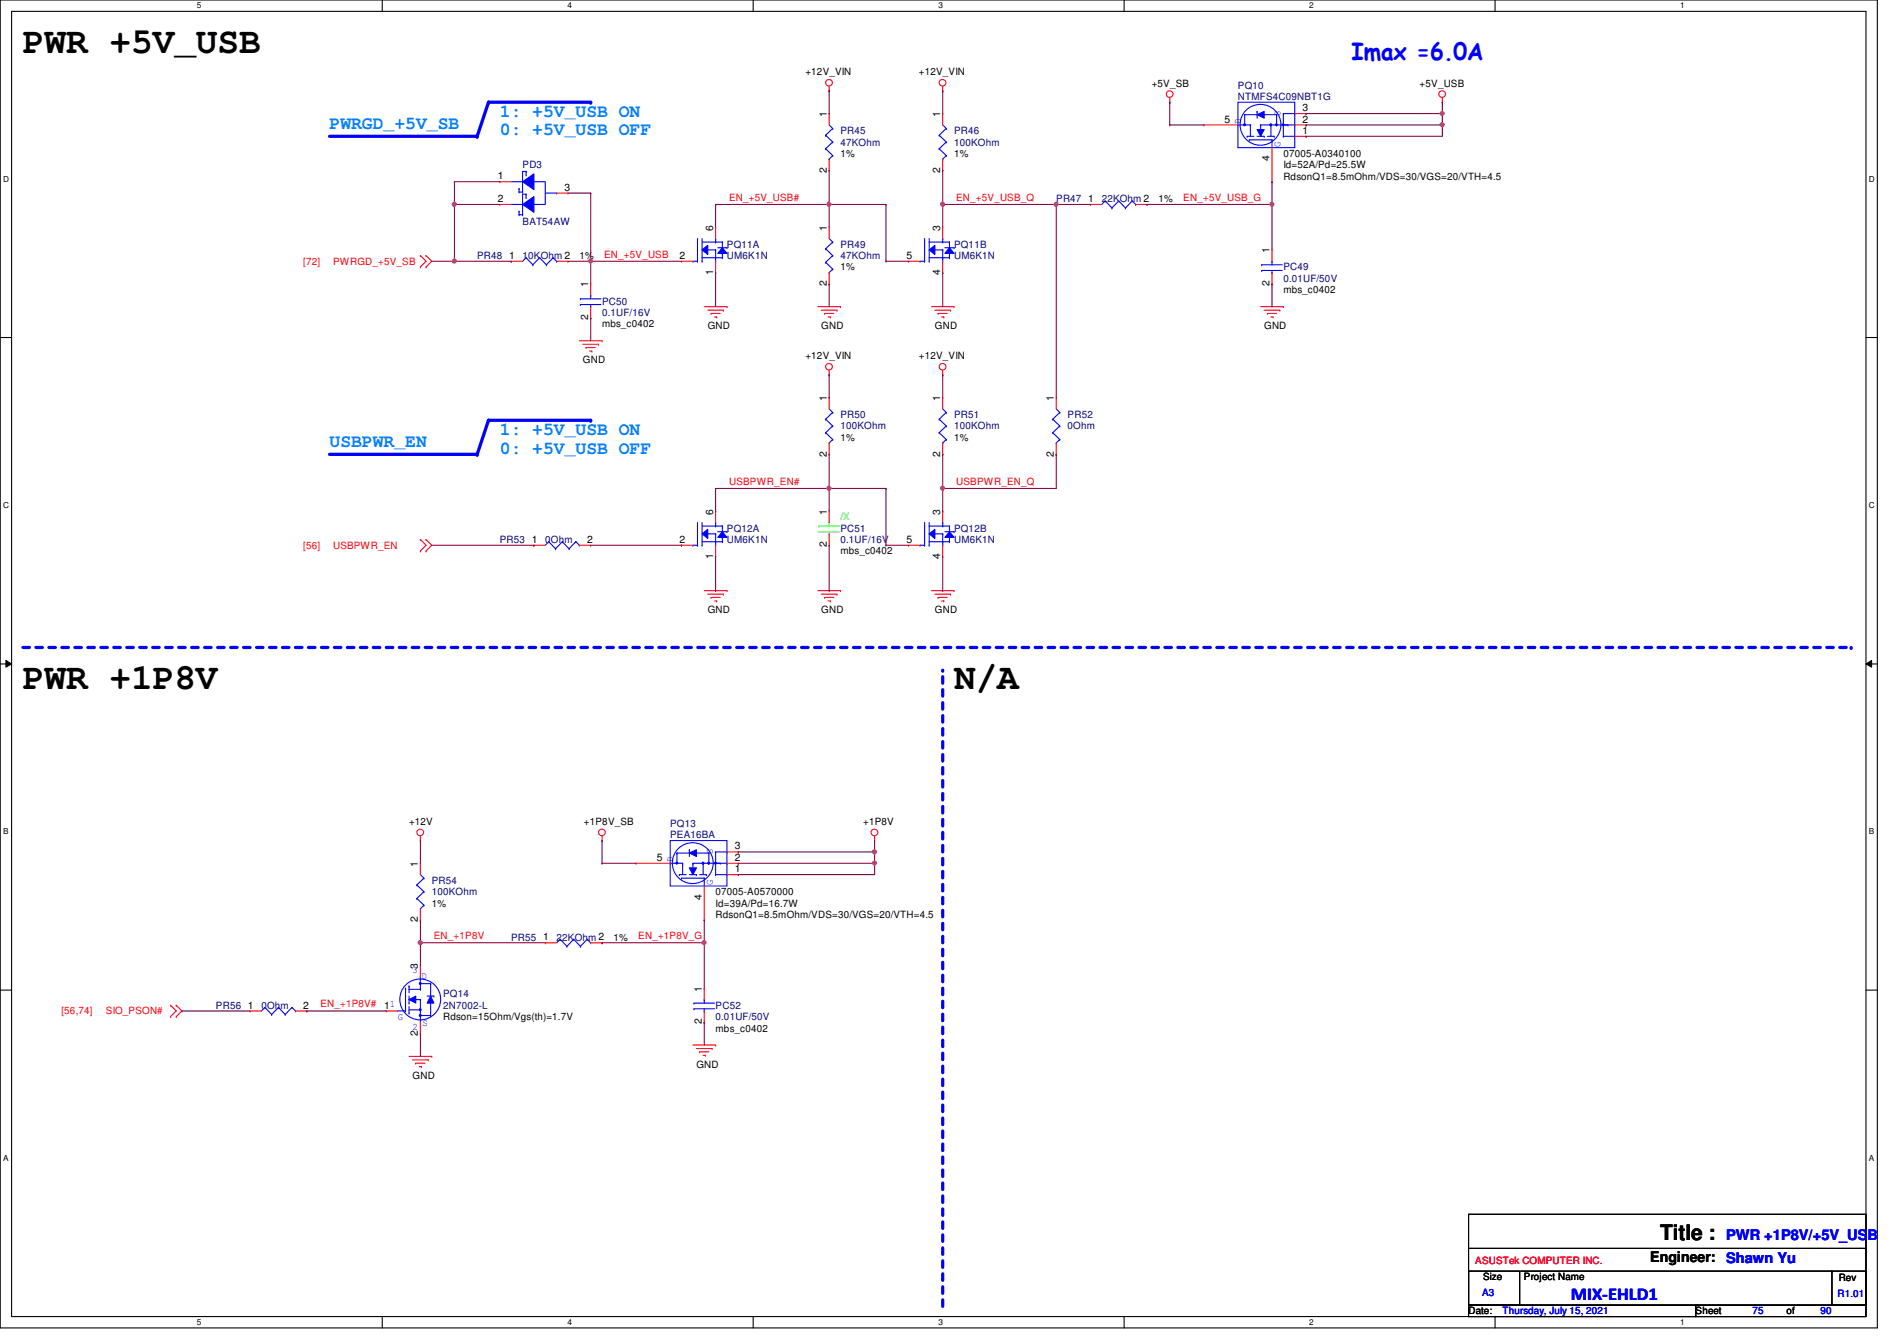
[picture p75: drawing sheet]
<svg xmlns="http://www.w3.org/2000/svg" width="297mm" height="210mm" viewBox="0 0 297 210" stroke-linecap="round" stroke-linejoin="round" font-family="sans-serif">
<defs><g id="words">
<g font-size="5.7">
<text x="3.6" y="8.3">PWR +5V_USB</text>
<text x="3.6" y="107.8">PWR +1P8V</text>
<text x="149.4" y="107.8">N/A</text>
</g>
<text font-size="3.7" fill="#00f" x="211.6" y="9.4">Imax =6.0A</text>
<text font-size="3.3" x="260" y="194.1">Title :</text>
<g font-size="2.8" fill="#0080ff">
<text x="51.6" y="20.2">PWRGD_+5V_SB</text>
<text x="78.3" y="18.4">1: +5V_USB ON</text>
<text x="78.3" y="21.2">0: +5V_USB OFF</text>
<text x="51.6" y="69.9">USBPWR_EN</text>
<text x="78.3" y="68.2">1: +5V_USB ON</text>
<text x="78.3" y="71">0: +5V_USB OFF</text>
</g>
<text font-size="2.8" fill="#00f" x="246" y="203.5">MIX-EHLD1</text>
<text font-size="2.3" x="258.4" y="197.5">Engineer:</text>
<g font-size="2.3" fill="#00f">
<text x="270.3" y="194.1">PWR +1P8V/+5V_USB</text>
<text x="270.3" y="197.7">Shawn Yu</text>
</g>
<g font-size="1.6">
<text x="126.1" y="11.8">+12V_VIN</text>
<text x="143.9" y="11.8">+12V_VIN</text>
<text x="180.3" y="13.5">+5V_SB</text>
<text x="204" y="17.4">3</text>
<text x="222.3" y="13.5">+5V_USB</text>
<text x="129.5" y="18.3" transform="rotate(-90 129.5 18.3)">1</text>
<text x="147.2" y="18.3" transform="rotate(-90 147.2 18.3)">1</text>
<text x="191.7" y="19.2">5</text>
<text x="204" y="21">1</text>
<text x="204" y="19.2">2</text>
<text x="77.9" y="28.1">1</text>
<text x="88.4" y="29.8">3</text>
<text x="129.5" y="27" transform="rotate(-90 129.5 27)">2</text>
<text x="131.6" y="24.6">1%</text>
<text x="147.2" y="27" transform="rotate(-90 147.2 27)">2</text>
<text x="149.4" y="24.6">1%</text>
<text x="198.8" y="25.2" transform="rotate(-90 198.8 25.2)">4</text>
<text x="201" y="24.6">07005-A0340100</text>
<text x="201" y="28.1">RdsonQ1=8.5mOhm/VDS=30/VGS=20/VTH=4.5</text>
<text x="201" y="26.3">Id=52A/Pd=25.5W</text>
<text x="77.9" y="31.6">2</text>
<text x="170.4" y="31.6">1</text>
<text x="181.4" y="31.7">1%</text>
<text x="79.7" y="40.5">1</text>
<text x="90.7" y="40.6">1%</text>
<text x="106.4" y="40.5">2</text>
<text x="111.7" y="36.1" transform="rotate(-90 111.7 36.1)">6</text>
<text x="129.5" y="36.1" transform="rotate(-90 129.5 36.1)">1</text>
<text x="141.9" y="40.5">5</text>
<text x="147.2" y="36.1" transform="rotate(-90 147.2 36.1)">3</text>
<text x="198.8" y="39.7" transform="rotate(-90 198.8 39.7)">1</text>
<text x="92.1" y="45" transform="rotate(-90 92.1 45)">1</text>
<text x="111.7" y="43" transform="rotate(-90 111.7 43)">1</text>
<text x="129.5" y="44.8" transform="rotate(-90 129.5 44.8)">2</text>
<text x="131.6" y="42.3">1%</text>
<text x="147.2" y="43" transform="rotate(-90 147.2 43)">4</text>
<text x="198.8" y="44.8" transform="rotate(-90 198.8 44.8)">2</text>
<text x="201" y="45.9">mbs_c0402</text>
<text x="92.1" y="50.1" transform="rotate(-90 92.1 50.1)">2</text>
<text x="94.3" y="51.2">mbs_c0402</text>
<text x="110.8" y="51.6">GND</text>
<text x="128.6" y="51.6">GND</text>
<text x="146.4" y="51.6">GND</text>
<text x="197.9" y="51.6">GND</text>
<text x="91.3" y="56.9">GND</text>
<text x="126.1" y="56.2">+12V_VIN</text>
<text x="143.9" y="56.2">+12V_VIN</text>
<text x="129.5" y="62.8" transform="rotate(-90 129.5 62.8)">1</text>
<text x="147.2" y="62.8" transform="rotate(-90 147.2 62.8)">1</text>
<text x="165" y="62.8" transform="rotate(-90 165 62.8)">1</text>
<text x="129.5" y="71.5" transform="rotate(-90 129.5 71.5)">2</text>
<text x="131.6" y="69">1%</text>
<text x="147.2" y="71.5" transform="rotate(-90 147.2 71.5)">2</text>
<text x="149.4" y="69">1%</text>
<text x="165" y="71.5" transform="rotate(-90 165 71.5)">2</text>
<text x="111.7" y="80.6" transform="rotate(-90 111.7 80.6)">6</text>
<text x="129.5" y="80.6" transform="rotate(-90 129.5 80.6)">1</text>
<text x="147.2" y="80.6" transform="rotate(-90 147.2 80.6)">3</text>
<text x="83.3" y="85">1</text>
<text x="91.9" y="85">2</text>
<text x="106.4" y="85">2</text>
<text x="111.7" y="87.5" transform="rotate(-90 111.7 87.5)">1</text>
<text x="129.5" y="85.7" transform="rotate(-90 129.5 85.7)">2</text>
<text x="131.6" y="86.8">mbs_c0402</text>
<text x="141.9" y="85">5</text>
<text x="147.2" y="87.5" transform="rotate(-90 147.2 87.5)">4</text>
<text x="110.8" y="96">GND</text>
<text x="128.6" y="96">GND</text>
<text x="146.4" y="96">GND</text>
<text x="64" y="129.1">+12V</text>
<text x="91.4" y="129.1">+1P8V_SB</text>
<text x="135.2" y="129.1">+1P8V</text>
<text x="65.4" y="135.7" transform="rotate(-90 65.4 135.7)">1</text>
<text x="102.8" y="134.7">5</text>
<text x="115.1" y="136.5">1</text>
<text x="115.1" y="134.7">2</text>
<text x="115.1" y="133">3</text>
<text x="67.6" y="141.9">1%</text>
<text x="109.9" y="140.8" transform="rotate(-90 109.9 140.8)">4</text>
<text x="112.1" y="143.7">RdsonQ1=8.5mOhm/VDS=30/VGS=20/VTH=4.5</text>
<text x="112.1" y="141.9">Id=39A/Pd=16.7W</text>
<text x="112.1" y="140.1">07005-A0570000</text>
<text x="65.4" y="144.4" transform="rotate(-90 65.4 144.4)">2</text>
<text x="85" y="147.2">1</text>
<text x="96.1" y="147.2">1%</text>
<text x="65.4" y="151.7" transform="rotate(-90 65.4 151.7)">3</text>
<text x="109.9" y="155.2" transform="rotate(-90 109.9 155.2)">1</text>
<text x="38.8" y="157.9">1</text>
<text x="47.5" y="157.9">2</text>
<text x="60.2" y="157.9">11</text>
<text x="69.4" y="159.7">Rdson=15Ohm/Vgs(th)=1.7V</text>
<text x="109.9" y="160.4" transform="rotate(-90 109.9 160.4)">2</text>
<text x="112.1" y="161.5">mbs_c0402</text>
<text x="65.4" y="162.1" transform="rotate(-90 65.4 162.1)">2</text>
<text x="109" y="167.1">GND</text>
<text x="64.6" y="168.9">GND</text>
<text x="232.2" y="200.4">Size</text>
<text x="238.6" y="200.4">Project Name</text>
<text x="287.9" y="200.6">Rev</text>
<text x="230" y="205.7">Date:</text>
<text x="265.5" y="205.7">Sheet</text>
<text x="279.7" y="205.7">of</text>
</g>
<g font-size="1.6" fill="#000080">
<text x="193.8" y="13.9">PQ10</text>
<text x="193.8" y="15.7">NTMFS4C09NBT1G</text>
<text x="131.6" y="21">PR45</text>
<text x="131.6" y="22.8">47KOhm</text>
<text x="149.4" y="21">PR46</text>
<text x="149.4" y="22.8">100KOhm</text>
<text x="81.8" y="26.3">PD3</text>
<text x="81.8" y="35.2">BAT54AW</text>
<text x="165.4" y="31.7">PR47</text>
<text x="172.5" y="31.7">22KOhm 2</text>
<text x="74.7" y="40.6">PR48</text>
<text x="81.8" y="40.6">10KOhm 2</text>
<text x="113.8" y="38.8">PQ11A</text>
<text x="113.8" y="40.6">UM6K1N</text>
<text x="131.6" y="38.8">PR49</text>
<text x="131.6" y="40.6">47KOhm</text>
<text x="149.4" y="38.8">PQ11B</text>
<text x="149.4" y="40.6">UM6K1N</text>
<text x="94.3" y="47.7">PC50</text>
<text x="201" y="42.3">PC49</text>
<text x="201" y="44.1">0.01UF/50V</text>
<text x="94.3" y="49.4">0.1UF/16V</text>
<text x="131.6" y="65.4">PR50</text>
<text x="149.4" y="65.4">PR51</text>
<text x="167.2" y="65.4">PR52</text>
<text x="131.6" y="67.2">100KOhm</text>
<text x="149.4" y="67.2">100KOhm</text>
<text x="167.2" y="67.2">0Ohm</text>
<text x="113.8" y="83.2">PQ12A</text>
<text x="131.6" y="83.2">PC51</text>
<text x="149.4" y="83.2">PQ12B</text>
<text x="78.3" y="85">PR53</text>
<text x="85.4" y="85">0Ohm</text>
<text x="113.8" y="85">UM6K1N</text>
<text x="131.6" y="85">0.1UF/16V</text>
<text x="149.4" y="85">UM6K1N</text>
<text x="104.9" y="129.5">PQ13</text>
<text x="104.9" y="131.2">PEA16BA</text>
<text x="67.6" y="138.3">PR54</text>
<text x="67.6" y="140.1">100KOhm</text>
<text x="80" y="147.2">PR55</text>
<text x="87.2" y="147.2">22KOhm 2</text>
<text x="33.8" y="157.9">PR56</text>
<text x="40.9" y="157.9">0Ohm</text>
<text x="69.4" y="156.1">PQ14</text>
<text x="69.4" y="157.9">2N7002-L</text>
<text x="112.1" y="157.9">PC52</text>
<text x="112.1" y="159.7">0.01UF/50V</text>
</g>
<g font-size="1.6" fill="#00f">
<text x="194.3" y="19.4" transform="rotate(-90 194.3 19.4)">D</text>
<text x="200.5" y="22.9" transform="rotate(-90 200.5 22.9)">G</text>
<text x="200.5" y="18.1" transform="rotate(-90 200.5 18.1)">S</text>
<text x="105.4" y="135" transform="rotate(-90 105.4 135)">D</text>
<text x="111.6" y="133.7" transform="rotate(-90 111.6 133.7)">S</text>
<text x="111.6" y="138.5" transform="rotate(-90 111.6 138.5)">G</text>
<text x="64.6" y="152.4">3</text>
<text x="66" y="153.2">D</text>
<text x="62.3" y="159.6">G</text>
<text x="64.6" y="161.2">2</text>
<text x="66.2" y="160.5">S</text>
<text x="232.1" y="202.9">A3</text>
<text x="287.7" y="203.1">R1.01</text>
<text x="235.3" y="205.7">Thursday, July 15, 2021</text>
<text x="274.4" y="205.7">75</text>
<text x="285.1" y="205.7">90</text>
</g>
<g font-size="1.6" fill="#f00">
<text x="114.2" y="31.5">EN_+5V_USB#</text>
<text x="149.7" y="31.5">EN_+5V_USB_Q</text>
<text x="185.3" y="31.5">EN_+5V_USB_G</text>
<text x="47.5" y="41.4">[72]</text>
<text x="52.2" y="41.4">PWRGD_+5V_SB</text>
<text x="94.6" y="40.3">EN_+5V_USB</text>
<text x="114.2" y="75.9">USBPWR_EN#</text>
<text x="149.7" y="75.9">USBPWR_EN_Q</text>
<text x="47.5" y="85.9">[56]</text>
<text x="52.2" y="85.9">USBPWR_EN</text>
<text x="67.9" y="147">EN_+1P8V</text>
<text x="99.9" y="147">EN_+1P8V_G</text>
<text x="9.6" y="158.8">[56,74]</text>
<text x="16.6" y="158.8">SIO_PSON#</text>
<text x="50.2" y="157.7">EN_+1P8V#</text>
<text x="231" y="197.9">ASUSTek COMPUTER INC.</text>
</g>
<text font-size="1.6" fill="#0f0" x="131.6" y="81.4">/X</text>
<g font-size="1.3">
<text x="30.8" y="1.3">5</text>
<text x="88.9" y="1.3">4</text>
<text x="146.9" y="1.3">3</text>
<text x="205" y="1.3">2</text>
<text x="263.1" y="1.3">1</text>
<text x=".5" y="28.4">D</text>
<text x="292.6" y="28.4">D</text>
<text x=".5" y="79.5">C</text>
<text x="292.6" y="79.5">C</text>
<text x=".5" y="130.6">B</text>
<text x="292.6" y="130.6">B</text>
<text x=".5" y="181.7">A</text>
<text x="292.6" y="181.7">A</text>
<text x="30.8" y="207.4">5</text>
<text x="88.9" y="207.4">4</text>
<text x="146.9" y="207.4">3</text>
<text x="205" y="207.4">2</text>
<text x="263.1" y="207.4">1</text>
</g>
</g></defs>
<path d="M0 0h294v207.9h-294zM1.8 1.8h290.4v204.3h-290.4z" fill="none" stroke="#000" stroke-width=".17"/>
<g fill="#fff">
<path d="M30.8 .2h.7v1.4h-.7z"/>
<path d="M30.8 206.2h.7v1.4h-.7z"/>
</g>
<path d="M59.9 0v1.8M59.9 206.1v1.8" fill="none" stroke="#000" stroke-width=".17"/>
<g fill="#fff">
<path d="M88.9 .2h.6v1.4h-.6z"/>
<path d="M88.9 206.2h.6v1.4h-.6z"/>
</g>
<path d="M117.9 0v1.8M117.9 206.1v1.8" fill="none" stroke="#000" stroke-width=".17"/>
<g fill="#fff">
<path d="M146.9 .2h.7v1.4h-.7z"/>
<path d="M146.9 206.2h.7v1.4h-.7z"/>
</g>
<path d="M176 0v1.8M176 206.1v1.8" fill="none" stroke="#000" stroke-width=".17"/>
<g fill="#fff">
<path d="M205 .2h.7v1.4h-.7z"/>
<path d="M205 206.2h.7v1.4h-.7z"/>
</g>
<path d="M234.1 0v1.8M234.1 206.1v1.8" fill="none" stroke="#000" stroke-width=".17"/>
<g fill="#fff">
<path d="M263.1 .2h.7v1.4h-.7z"/>
<path d="M263.1 206.2h.7v1.4h-.7z"/>
<path d="M.5 27.3h.9v1.4h-.9z"/>
<path d="M292.6 27.3h.9v1.4h-.9z"/>
<path d="M.5 78.4h.9v1.4h-.9z"/>
<path d="M292.6 78.4h.9v1.4h-.9z"/>
</g>
<path d="M0 52.8h1.8M292.2 52.8h1.8" fill="none" stroke="#000" stroke-width=".17"/>
<g fill="#fff">
<path d="M.5 129.5h.8v1.4h-.8z"/>
<path d="M292.6 129.5h.9v1.4h-.9z"/>
</g>
<path d="M0 103.9h1.8M292.2 103.9h1.8" fill="none" stroke="#000" stroke-width=".17"/>
<path d="M.9 103.4l.9 .5-.9 .5zM292.2 103.9l.9-.5v1z" fill="#000"/>
<path d="M.9 103.4l.9 .5-.9 .5zM292.2 103.9l.9-.5v1z" fill="none" stroke="#000" stroke-width=".16"/>
<g fill="#fff">
<path d="M.5 180.5h.8v1.4h-.8z"/>
<path d="M292.6 180.5h.9v1.4h-.9z"/>
</g>
<path d="M0 155h1.8M292.2 155h1.8" fill="none" stroke="#000" stroke-width=".17"/>
<path d="M3.6 101.3h286.3" fill="none" stroke="#00f" stroke-width=".51" stroke-dasharray="1 1"/>
<circle cx="289.9" cy="101.3" r=".25" fill="#00f" stroke-dasharray="1 1"/>
<path d="M147.6 204.5v-99.6" fill="none" stroke="#00f" stroke-width=".51" stroke-dasharray="1 1"/>
<circle cx="147.6" cy="104.9" r=".25" fill="#00f" stroke-dasharray="1 1"/>
<path d="M51.6 21.3h23.1" fill="none" stroke="#00f" stroke-width=".51"/>
<circle cx="74.7" cy="21.3" r=".25" fill="#00f"/>
<path d="M76.5 16h16" fill="none" stroke="#00f" stroke-width=".51"/>
<circle cx="92.5" cy="16" r=".25" fill="#00f"/>
<path d="M76.5 16l-1.8 5.3" fill="none" stroke="#00f" stroke-width=".51"/>
<circle cx="76.5" cy="16" r=".25" fill="#00f"/>
<path d="M51.6 71.1h23.1" fill="none" stroke="#00f" stroke-width=".51"/>
<circle cx="74.7" cy="71.1" r=".25" fill="#00f"/>
<path d="M76.5 65.8h16" fill="none" stroke="#00f" stroke-width=".51"/>
<circle cx="92.5" cy="65.8" r=".25" fill="#00f"/>
<path d="M76.5 65.8l-1.8 5.3" fill="none" stroke="#00f" stroke-width=".51"/>
<circle cx="76.5" cy="65.8" r=".25" fill="#00f"/>
<g fill="none" stroke="#f00" stroke-width=".17">
<path d="M129.8 14.2h.1M129.8 13.5v.7M147.6 14.2h.1M147.6 17.8h.1M147.6 13.5v.7M147.6 17.8v1.8M183.2 16h.1M183.2 15.3v.7M225.8 16h.1M225.8 15.3v.7M129.8 35.6h.1M129.8 35.6v1.7"/>
<path d="M147.6 26.7h.1M147.6 24.9v1.8M199.2 39.1h.1M199.2 39.1v1.8M65.8 41.8h.1M65.8 40h.1M65.8 40l.9 .9-.9 .9M66.7 40h.1M66.7 41.8h.1M66.7 40l.9 .9-.9 .9M90.7 53.3h3.6M91.3 53.9h2.4"/>
<path d="M91.8 54.4h.1M91.8 54.4h1.4M92.3 54.9h.4M92.7 54.9h.1M93.7 53.9h.1M94.3 53.3h.1M110.3 48h3.5M110.8 48.6h2.5M111.3 49.1h.1M111.3 49.1h1.5M111.9 49.6h.3M112.2 49.6h.1"/>
<path d="M113.3 48.6h.1M113.8 48h.1M128.1 48h3.5M128.6 48.6h2.5M129.1 49.1h.1M129.1 49.1h1.5M129.7 49.6h.3M129.8 58.7h.1M129.8 44.4h.1M129.8 42.7v1.7M129.8 58v.7M130 49.6h.1"/>
<path d="M131.1 48.6h.1M131.6 48h.1M145.8 48h3.6M146.4 48.6h2.4M146.9 49.1h.1M146.9 49.1h1.4M147.4 49.6h.4M147.6 58.7h.1M147.6 58v.7M147.8 49.6h.1M148.8 48.6h.1M149.4 48h.1"/>
<path d="M197.4 48h3.6M197.9 48.6h2.5M198.5 49.1h.1M198.5 49.1h1.4M199 49.6h.3M199.2 44.4h.1M199.2 42.7v1.7M199.3 49.6h.1M200.4 48.6h.1M201 48h.1M129.8 62.2h.1M129.8 71.1h.1"/>
<path d="M129.8 62.2v1.8M129.8 69.3v1.8M65.8 86.2h.1M65.8 84.5h.1M65.8 84.5l.9 .8-.9 .9M66.7 84.5h.1M66.7 86.2h.1M66.7 84.5l.9 .8-.9 .9M110.3 92.5h3.5M110.8 93h2.5M111.3 93.5h.1M111.3 93.5h1.5"/>
<path d="M111.9 94.1h.3M112.2 94.1h.1M113.3 93h.1M113.8 92.5h.1M128.1 92.5h3.5M128.6 93h2.5M129.1 93.5h.1M129.1 93.5h1.5M129.7 94.1h.3M130 94.1h.1M131.1 93h.1M131.6 92.5h.1"/>
<path d="M145.8 92.5h3.6M146.4 93h2.4M146.9 93.5h.1M146.9 93.5h1.4M147.4 94.1h.4M147.8 94.1h.1M148.8 93h.1M149.4 92.5h.1M65.8 131.6h.1M65.8 130.9v.7M94.3 131.6h.1M94.3 130.9v.7"/>
<path d="M136.9 131.6h.1M136.9 130.9v.7M26.7 159.1h.1M26.7 157.4h.1M26.7 157.4l.9 .8-.9 .9M27.6 157.4h.1M27.6 159.1h.1M27.6 157.4l.9 .8-.9 .9M64 165.4h3.6M64.6 165.9h2.5M65.1 166.4h.1M65.1 166.4h1.4"/>
<path d="M65.7 167h.3M66 167h.1M67.1 165.9h.1M67.6 165.4h.1M108.5 163.6h3.6M109 164.1h2.5M109.6 164.6h.1M109.6 164.6h1.4M110.1 165.2h.3M110.4 165.2h.1M111.5 164.1h.1M112.1 163.6h.1"/>
<circle cx="129.8" cy="12.9" r=".52"/>
<circle cx="147.6" cy="12.9" r=".52"/>
<circle cx="183.2" cy="14.7" r=".52"/>
<circle cx="225.8" cy="14.7" r=".52"/>
<circle cx="129.8" cy="57.4" r=".52"/>
<circle cx="147.6" cy="57.4" r=".52"/>
<circle cx="65.8" cy="130.3" r=".52"/>
<circle cx="94.3" cy="130.3" r=".52"/>
<circle cx="136.9" cy="130.3" r=".52"/>
</g>
<path d="M230 190.1h62.2v14.2h-62.2zM230 199h8v5.3h-8zM230 195.4h62.2M238.1 199h48.7M286.8 199h5.4v5.3h-5.4zM286.8 199h.1M292.2 195.4h.1M230 204.3h35.5v1.8h-35.5zM265.5 204.3h26.7v1.8h-26.7z" fill="none" stroke="#000" stroke-width=".17"/>
<g fill="none" stroke="#00f" stroke-width=".17">
<path d="M147.6 19.6l.6 .5M80 32h1.8M81.8 32h.1M129.3 38.9h.1M129.3 38.9l1.1 1.1M129.8 37.3l.6 .6M130.4 37.9h.1M130.4 37.9l-1.1 1M147.1 23.3h.1M147.1 21.2h.1M147.1 23.3l1.1 1M147.1 21.2l1.1 1"/>
<path d="M147.6 24.9h.1M148.2 24.3h.1M148.2 20.1h.1M148.2 22.2h.1M148.2 24.3l-.6 .6M148.2 22.2l-1.1 1.1M148.2 20.1l-1.1 1.1M129.3 41.1h.1M129.3 41.1l1.1 1M129.8 42.7h.1M130.4 42.1h.1M130.4 40h.1"/>
<path d="M130.4 42.1l-.6 .6M130.4 40l-1.1 1.1M197.6 41.4h.1M197.6 42.3h.1M197.6 41.4h3.2M197.6 42.3h3.2M199.2 40.9h.1M199.2 42.7h.1M199.2 40.9v.5M199.2 42.3v.4M129.3 67.7h.1M129.3 65.6h.1"/>
<path d="M129.3 67.7l1.1 1.1M129.3 65.6l1.1 1.1M129.8 69.3h.1M129.8 64l.6 .6M130.4 68.8h.1M130.4 64.6h.1M130.4 66.7h.1M130.4 68.8l-.6 .5M130.4 66.7l-1.1 1M130.4 64.6l-1.1 1"/>
</g>
<path d="M81.8 28.4l1.8-1.2v2.5z" fill-rule="evenodd" fill="#00f"/>
<path d="M81.8 28.4l1.8-1.2v2.5z" fill="none" stroke="#00f" stroke-width=".17"/>
<path d="M81.8 32l1.8-1.2v2.4z" fill-rule="evenodd" fill="#00f"/>
<g fill="none" stroke="#00f" stroke-width=".17">
<path d="M193.8 19.6h.1M193.8 19.6h2M194.9 17.9h.1M194.9 17.9v1.7M194.9 17.9h5M195.8 19.6h.1M195.8 19.6v1.7M196.8 17.4h.1M196.8 17.4v1.1M197.4 19.6h.1M197.4 19.6h3.6M197.4 19.6v1.7"/>
<path d="M199 19.6h.1M199 19.6v1.7M199.9 17.9h.1M199.9 19.6h.1M199.9 17.9v1.7M201 19.6h.1M80 28.4h1.8M81.3 30.1h.1M81.3 29.5h.1M81.3 33.6h.1M81.3 33.1h.1M81.3 30.1h.5"/>
<path d="M81.3 29.5v.6M81.3 33.1v.5M81.3 33.6h.5M81.8 32l1.8-1.2v2.4zM81.8 28.4h.1M81.8 30.1h.1M81.8 33.6h.1M82.4 27.4h.1M82.4 26.8h.1M82.4 30.9h.1M82.4 30.4h.1M82.4 26.8h-.6v3.3"/>
<path d="M82.4 30.4h-.6v3.2M82.4 26.8v.6M82.4 30.4v.5M83.6 28.4h1.8v3.6h-1.8M85.4 30.2h1.8M87.2 30.2h.1M195.3 21.3h.1M195.3 21.3h1M195.6 21.9h.1M195.6 21.9h3.6M196.8 21.3h1.1M197.9 21.3h.1"/>
<path d="M198.5 21.3h1M199.2 21.9h.1M199.2 21.9v1.2M199.5 21.3h.1"/>
<circle cx="197.4" cy="19.5" r="3.2"/>
</g>
<path d="M78.3 28.4h.1M78.3 32h.1M78.3 28.4h1.7M78.3 32h1.7M87.2 30.2h1.7M88.9 30.2h.1" fill="none" stroke="#f00" stroke-width=".17"/>
<path d="M194.8 19.4h.2v.2h-.2z" fill-rule="evenodd" fill="#00f"/>
<path d="M194.8 19.4h.2v.2h-.2z" fill="none" stroke="#00f" stroke-width=".17"/>
<path d="M198.9 19.4h.2v.2h-.2z" fill-rule="evenodd" fill="#00f"/>
<path d="M198.9 19.4h.2v.2h-.2z" fill="none" stroke="#00f" stroke-width=".17"/>
<path d="M199.8 19.4h.2v.2h-.2z" fill-rule="evenodd" fill="#00f"/>
<path d="M199.8 19.4h.2v.2h-.2z" fill="none" stroke="#00f" stroke-width=".17"/>
<path d="M196.8 17.9l1.1-.5v1.1z" fill-rule="evenodd" fill="#00f"/>
<path d="M196.8 17.9l1.1-.5v1.1z" fill="none" stroke="#00f" stroke-width=".17"/>
<path d="M196.8 20.3h1.1l-.5 1z" fill-rule="evenodd" fill="#00f"/>
<path d="M200.6 19.6h2.1M201 17.8h.1M201 17.8v3.5M201 17.8h1.7M201.7 19.6h.1M202.7 19.6h.1M202.7 17.8h.1M196.8 20.3h1.1l-.5 1zM201 21.3h.1M201 21.3h1.7M202.7 21.3h.1" fill="none" stroke="#00f" stroke-width=".17"/>
<path d="M200.8 19.4h.2v.2h-.2z" fill-rule="evenodd" fill="#00f"/>
<g fill="none" stroke="#00f" stroke-width=".17">
<path d="M193.8 16h8.9v7.1h-8.9zM200.8 19.4h.2v.2h-.2zM82.4 40.3h.1M82.4 40.3l1 1.1M82.4 40.3l-.6 .6M83.4 41.4h.1M84.5 40.3h.1M84.5 40.3l1.1 1.1M84.5 40.3l-1.1 1.1M85.6 41.4h.1M86.6 40.3h.1M86.6 40.3l.6 .6"/>
<path d="M86.6 40.3l-1 1.1M87.2 40.9h.1M65.3 138.5h.1M65.3 138.5l1.1 1.1M65.8 136.9l.6 .6M66.4 137.5h.1M66.4 139.6h.1M66.4 139.6l-1.1 1M66.4 137.5l-1.1 1M104.9 135.1h.1M104.9 135.1h2M106 133.5h.1"/>
<path d="M106 133.5v1.6M106 133.5h5M106.4 136.9h.1M106.4 136.9h1M106.7 137.5h.1M106.7 137.5h3.6M106.9 135.1h.1M106.9 135.1v1.8M107.9 133h.1M107.9 136.9h1.1M107.9 133v1.1M108.5 135.1h.1"/>
<path d="M108.5 135.1h3.6M108.5 135.1v1.8M109 136.9h.1M109.6 136.9h1M110.1 135.1h.1M110.1 135.1v1.8M110.3 137.5h.1M110.3 137.5v1.2M110.6 136.9h.1M111 133.5h.1M111 135.1h.1M111 133.5v1.6"/>
<path d="M112.1 135.1h.1M41.5 157.7h.1M41.5 157.7l1 1.1M41.5 157.7l-.6 .5M42.5 158.8h.1M43.6 157.7h.1M43.6 157.7l1.1 1.1M43.6 157.7l-1.1 1.1M44.7 158.8h.1M45.7 157.7h.1M45.7 157.7l.6 .5M45.7 157.7l-1 1.1"/>
<path d="M46.3 158.2h.1M65.3 140.6h.1M65.3 140.6l1.1 1.1M65.8 142.2h.1M66.4 141.7h.1M66.4 141.7l-.6 .5"/>
<circle cx="108.5" cy="135.1" r="3.2"/>
</g>
<g fill="none" stroke="#f00" stroke-width=".17">
<path d="M188.5 19.6h.1M188.5 19.6h5.3M202.7 19.6h1.8M202.7 17.8h1.8M204.5 19.6h.1M204.5 17.8h.1M199.2 28.4h.1M199.2 23.1v5.3M202.7 21.3h1.8M204.5 21.3h.1M80 40.9h.1M80 40.9h1.8"/>
<path d="M87.2 40.9h1.7M88.9 40.9h.1M65.8 135.1h.1M65.8 135.1v1.8M39.2 158.2h.1M39.2 158.2h1.7M46.3 158.2h1.7M48 158.2h.1M65.8 144h.1M65.8 142.2v1.8"/>
</g>
<path d="M105.9 135h.2v.2h-.2z" fill-rule="evenodd" fill="#00f"/>
<path d="M105.9 135h.2v.2h-.2z" fill="none" stroke="#00f" stroke-width=".17"/>
<path d="M110 135h.2v.2h-.2z" fill-rule="evenodd" fill="#00f"/>
<path d="M110 135h.2v.2h-.2z" fill="none" stroke="#00f" stroke-width=".17"/>
<path d="M110.9 135h.2v.2h-.2z" fill-rule="evenodd" fill="#00f"/>
<path d="M110.9 135h.2v.2h-.2z" fill="none" stroke="#00f" stroke-width=".17"/>
<path d="M107.9 133.5l1.1-.5v1.1z" fill-rule="evenodd" fill="#00f"/>
<path d="M107.9 133.5l1.1-.5v1.1z" fill="none" stroke="#00f" stroke-width=".17"/>
<path d="M107.9 135.8h1.1l-.5 1.1z" fill-rule="evenodd" fill="#00f"/>
<path d="M107.9 135.8h1.1l-.5 1.1zM111.7 135.1h2.1M112.1 136.9h.1M112.1 133.3h.1M112.1 133.3v3.6M112.1 136.9h1.7M112.1 133.3h1.7M112.8 135.1h.1M113.8 136.9h.1M113.8 135.1h.1M113.8 133.3h.1" fill="none" stroke="#00f" stroke-width=".17"/>
<path d="M111.9 135h.2v.2h-.2z" fill-rule="evenodd" fill="#00f"/>
<g fill="none" stroke="#00f" stroke-width=".17">
<path d="M109.2 37.3v3.6M109.9 37.3v3.6M108.5 40.9h.1M108.5 40.9h.7M109.2 40.9h.1M109.9 40.9h.1M104.9 131.6h8.9v7.1h-8.9zM111.9 135h.2v.2h-.2zM87.7 147h.1M87.7 147l1.1 1.1M87.7 147l-.5 .6M88.8 148.1h.1"/>
<path d="M89.8 147h.1M89.8 147l1.1 1.1M89.8 147l-1 1.1M90.9 148.1h.1M91.9 147h.1M91.9 147l.6 .6M91.9 147l-1 1.1M92.5 147.6h.1"/>
</g>
<g fill="none" stroke="#f00" stroke-width=".17">
<path d="M129.8 80h.1M129.8 85.3h.1M129.8 80v1.8M129.8 83.6v1.7M99.6 135.1h.1M99.6 135.1h5.3M110.3 138.7v5.3M113.8 136.9h1.8M113.8 135.1h1.8M113.8 133.3h1.8M115.6 136.9h.1M115.6 135.1h.1"/>
<path d="M115.6 133.3h.1M85.4 147.6h.1M85.4 147.6h1.8M92.5 147.6h1.8M94.3 147.6h.1M110.3 144h.1"/>
</g>
<path d="M128.2 82.3h.1M128.2 83.2h.1M128.2 82.3h3.2M128.2 83.2h3.2M129.8 81.8h.1M129.8 83.6h.1M129.8 81.8v.5M129.8 83.2v.4" fill="none" stroke="#0f0" stroke-width=".17"/>
<path d="M109.9 39.1l.9-.7v1.4z" fill-rule="evenodd" fill="#00f"/>
<path d="M109.9 39.1l.9-.7v1.4zM109.9 37.9h2.2M110.8 39.1h1.3M112.1 37.9h.1M112.1 39.1h.1M112.1 37.3h.1M112.1 37.3v.6M112.1 39.1v1.8M109.9 40.3h2.2M112.1 40.3h.1M112.1 40.9h.1" fill="none" stroke="#00f" stroke-width=".17"/>
<path d="M113.1 38.8l.7 .9h-1.4z" fill-rule="evenodd" fill="#00f"/>
<g fill="none" stroke="#00f" stroke-width=".17">
<path d="M129.8 19.6l.6 .5M112.1 37.9h1M112.4 38.8h1.4M113.1 38.8l.7 .9h-1.4zM113.1 39.7h.1M113.1 37.9h.1M113.1 38.8h.1M113.1 37.9v.9M113.1 39.7v.6M113.8 38.8h.1M129.3 23.3h.1M129.3 21.2h.1"/>
<path d="M129.3 23.3l1.1 1M129.3 21.2l1.1 1M129.8 24.9h.1M130.4 24.3h.1M130.4 20.1h.1M130.4 22.2h.1M130.4 24.3l-.6 .6M130.4 22.2l-1.1 1.1M130.4 20.1l-1.1 1.1M90.9 46.8h.1M90.9 47.7h.1M90.9 46.8h3.2"/>
<path d="M90.9 47.7h3.2M92.5 46.2h.1M92.5 48h.1M92.5 46.2v.6M92.5 47.7v.3M112.1 40.3h1M113.1 40.3h.1M108.5 85.3h.1M108.5 85.3h.7M109.2 85.3h.1M109.2 81.8v3.5M109.9 85.3h.1"/>
<path d="M109.9 81.8v3.5"/>
</g>
<g fill="none" stroke="#f00" stroke-width=".17">
<path d="M129.8 17.8h.1M129.8 17.8v1.8M112.1 35.6h.1M112.1 35.6v1.7M129.8 26.7h.1M129.8 24.9v1.8M92.5 44.4h.1M92.5 49.8h.1M92.5 44.4v1.8M92.5 48v1.8M106.7 40.9h.1M106.7 40.9h1.8"/>
<path d="M112.1 42.7h.1M112.1 40.9v1.8"/>
</g>
<path d="M109.9 83.6l.9-.8v1.5z" fill-rule="evenodd" fill="#00f"/>
<path d="M109.9 83.6l.9-.8v1.5zM109.9 82.3h2.2M109.9 84.8h2.2M110.8 83.6h1.3M112.1 82.3h.1M112.1 84.8h.1M112.1 83.6h.1M112.1 85.3h.1M112.1 81.8h.1M112.1 81.8v.5M112.1 83.6v1.7" fill="none" stroke="#00f" stroke-width=".17"/>
<path d="M113.1 83.2l.7 .9h-1.4z" fill-rule="evenodd" fill="#00f"/>
<g fill="none" stroke="#00f" stroke-width=".17">
<path d="M144.8 37.3v3.6M145.5 37.3v3.6M144.1 40.9h.1M144.1 40.9h.7M144.8 40.9h.1M145.5 40.9h.1M85.9 84.8h.1M85.9 84.8l1.1 1.1M85.9 84.8l-.5 .5M87 85.9h.1M88 84.8h.1M88 84.8l1.1 1.1"/>
<path d="M88 84.8l-1 1.1M89.1 85.9h.1M90.2 84.8h.1M90.2 84.8l.5 .5M90.2 84.8l-1.1 1.1M90.7 85.3h.1M112.1 84.8h1M112.1 82.3h1M112.4 83.2h1.4M113.1 83.2l.7 .9h-1.4zM113.1 84.8h.1M113.1 84.1h.1"/>
<path d="M113.1 82.3h.1M113.1 83.2h.1M113.1 82.3v.9M113.1 84.1v.7M113.8 83.2h.1M108.7 157h.1M108.7 157.9h.1M108.7 157h3.2M108.7 157.9h3.2M110.3 156.5h.1M110.3 158.2h.1M110.3 156.5v.5"/>
<path d="M110.3 157.9v.3"/>
</g>
<g fill="none" stroke="#f00" stroke-width=".17">
<path d="M83.6 85.3h.1M83.6 85.3h1.8M90.7 85.3h1.8M92.5 85.3h.1M106.7 85.3h.1M106.7 85.3h1.8M112.1 80h.1M112.1 87.1h.1M112.1 80v1.8M112.1 85.3v1.8M110.3 154.7h.1M110.3 154.7v1.8"/>
<path d="M110.3 158.2v1.8M110.3 160h.1"/>
</g>
<path d="M145.5 39.1l.9-.7v1.4z" fill-rule="evenodd" fill="#00f"/>
<path d="M145.5 39.1l.9-.7v1.4zM145.5 37.9h2.1M146.4 39.1h1.2M147.6 37.9h.1M147.6 39.1h.1M147.6 37.3h.1M147.6 37.3v.6M147.6 39.1v1.8M145.5 40.3h2.1M147.6 40.3h.1M147.6 40.9h.1" fill="none" stroke="#00f" stroke-width=".17"/>
<path d="M148.7 38.8l.7 .9h-1.4z" fill-rule="evenodd" fill="#00f"/>
<g fill="none" stroke="#00f" stroke-width=".17">
<path d="M147.6 37.9h1.1M148 38.8h1.4M148.7 38.8l.7 .9h-1.4zM148.7 39.7h.1M148.7 37.9h.1M148.7 38.8h.1M148.7 37.9v.9M148.7 39.7v.6M149.4 38.8h.1M173.1 31.5h.1M173.1 31.5l1 1.1M173.1 31.5l-.6 .5"/>
<path d="M174.1 32.6h.1M175.2 31.5h.1M175.2 31.5l1 1.1M175.2 31.5l-1.1 1.1M176.2 32.6h.1M177.3 31.5h.1M177.3 31.5l.5 .5M177.3 31.5l-1.1 1.1M177.8 32h.1M147.6 40.3h1.1M148.7 40.3h.1M147.1 67.7h.1"/>
<path d="M147.1 65.6h.1M147.1 67.7l1.1 1.1M147.1 65.6l1.1 1.1M147.6 69.3h.1M147.6 64l.6 .6M148.2 68.8h.1M148.2 64.6h.1M148.2 66.7h.1M148.2 68.8l-.6 .5M148.2 66.7l-1.1 1M148.2 64.6l-1.1 1M144.1 85.3h.1"/>
<path d="M144.1 85.3h.7M144.8 85.3h.1M144.8 81.8v3.5M145.5 85.3h.1M145.5 81.8v3.5"/>
</g>
<g fill="none" stroke="#f00" stroke-width=".17">
<path d="M147.6 35.6h.1M147.6 35.6v1.7M170.7 32h.1M170.7 32h1.8M177.8 32h1.8M179.6 32h.1M142.3 40.9h.1M142.3 40.9h1.8M147.6 42.7h.1M147.6 40.9v1.8M147.6 62.2h.1M147.6 71.1h.1"/>
<path d="M147.6 62.2v1.8M147.6 69.3v1.8"/>
</g>
<path d="M145.5 83.6l.9-.8v1.5z" fill-rule="evenodd" fill="#00f"/>
<path d="M145.5 83.6l.9-.8v1.5zM145.5 82.3h2.1M145.5 84.8h2.1M146.4 83.6h1.2M147.6 82.3h.1M147.6 84.8h.1M147.6 83.6h.1M147.6 85.3h.1M147.6 81.8h.1M147.6 81.8v.5M147.6 83.6v1.7" fill="none" stroke="#00f" stroke-width=".17"/>
<path d="M148.7 83.2l.7 .9h-1.4z" fill-rule="evenodd" fill="#00f"/>
<g fill="none" stroke="#00f" stroke-width=".17">
<path d="M164.8 67.7h.1M164.8 65.6h.1M164.8 67.7l1.1 1.1M164.8 65.6l1.1 1.1M165.4 69.3h.1M165.4 64l.5 .6M165.9 68.8h.1M165.9 64.6h.1M165.9 66.7h.1M165.9 68.8l-.5 .5M165.9 66.7l-1.1 1M165.9 64.6l-1.1 1"/>
<path d="M147.6 84.8h1.1M147.6 82.3h1.1M148 83.2h1.4M148.7 83.2l.7 .9h-1.4zM148.7 84.8h.1M148.7 84.1h.1M148.7 82.3h.1M148.7 83.2h.1M148.7 82.3v.9M148.7 84.1v.7M149.4 83.2h.1M62.3 158.2h1.2"/>
<path d="M63.5 158.2h.1M63.5 154.7h.1M63.5 154.7v3.5M64 157h.1M64 154.3h.1M64 158.6h.1M64 154.3v1.1M64 155.9v1.1M64 157.5v1.1M64 154.9h1.8M64 158.1h1.8M64 156.5h1.8"/>
<path d="M65.8 154.9h.1M65.8 152.9h.1M65.8 158.1h.1M65.8 156.5h.1M65.8 159h.1M65.8 152.9v2M65.8 156.5v3.5M65.8 154h1.6M65.8 159h1.6M66.9 155.9h1M67.4 154h.1M67.4 159h.1"/>
<path d="M67.4 154v5M67.9 155.9h.1M65.8 160h.1"/>
<circle cx="65.8" cy="156.4" r="3.2"/>
</g>
<path d="M165.4 62.2h.1M165.4 71.1h.1M165.4 62.2v1.8M165.4 69.3v1.8M142.3 85.3h.1M142.3 85.3h1.8M147.6 80h.1M147.6 87.1h.1M147.6 80v1.8M147.6 85.3v1.8" fill="none" stroke="#f00" stroke-width=".17"/>
<path d="M65.7 153.8h.2v.2h-.2z" fill-rule="evenodd" fill="#00f"/>
<path d="M65.7 153.8h.2v.2h-.2z" fill="none" stroke="#00f" stroke-width=".17"/>
<path d="M65.7 157.9h.2v.2h-.2z" fill-rule="evenodd" fill="#00f"/>
<path d="M65.7 157.9h.2v.2h-.2z" fill="none" stroke="#00f" stroke-width=".17"/>
<path d="M65.7 158.8h.2v.2h-.2z" fill-rule="evenodd" fill="#00f"/>
<path d="M65.7 158.8h.2v.2h-.2z" fill="none" stroke="#00f" stroke-width=".17"/>
<path d="M67.4 155.9l.5 1.1h-1z" fill-rule="evenodd" fill="#00f"/>
<path d="M67.4 155.9l.5 1.1h-1z" fill="none" stroke="#00f" stroke-width=".17"/>
<path d="M64 156.5l1.1-.6v1.1z" fill-rule="evenodd" fill="#00f"/>
<path d="M64 156.5l1.1-.6v1.1z" fill="none" stroke="#00f" stroke-width=".17"/>
<path d="M60.5 158.2h.1M60.5 158.2h1.8M65.8 151.1h.1M65.8 151.1v1.8M65.8 161.8h.1M65.8 160v1.8" fill="none" stroke="#f00" stroke-width=".17"/>
<path d="M115.6 135.1h.1M115.6 135.1h21.3" fill="none" stroke="#800040" stroke-width=".17"/>
<circle cx="136.9" cy="135.1" r=".32" fill="#f0f"/>
<circle cx="136.9" cy="135.1" r=".32" fill="none" stroke="#f0f" stroke-width=".17"/>
<path d="M115.6 136.9h.1M136.9 135.1h.1M136.9 135.1v1.8h-21.3M110.3 144h.1M110.3 144v3.6" fill="none" stroke="#800040" stroke-width=".17"/>
<circle cx="110.2" cy="147.5" r=".32" fill="#f0f"/>
<circle cx="110.2" cy="147.5" r=".32" fill="none" stroke="#f0f" stroke-width=".17"/>
<path d="M115.6 133.3h.1M115.6 133.3h21.3" fill="none" stroke="#800040" stroke-width=".17"/>
<circle cx="136.9" cy="133.3" r=".32" fill="#f0f"/>
<circle cx="136.9" cy="133.3" r=".32" fill="none" stroke="#f0f" stroke-width=".17"/>
<path d="M136.9 133.3h.1M136.9 131.6h.1M136.9 131.6v3.5M65.8 147.6h.1M65.8 147.6h19.6M94.3 147.6h.1M94.3 147.6h16M110.3 147.6h.1M110.3 147.6v7.1M110.3 160h.1M110.3 160v3.6" fill="none" stroke="#800040" stroke-width=".17"/>
<circle cx="65.8" cy="147.5" r=".32" fill="#f0f"/>
<circle cx="65.8" cy="147.5" r=".32" fill="none" stroke="#f0f" stroke-width=".17"/>
<g fill="none" stroke="#800040" stroke-width=".17">
<path d="M204.5 17.8h.1M204.5 17.8h21.3M65.8 131.6h.1M65.8 131.6v3.5M94.3 135.1h.1M94.3 131.6h.1M94.3 135.1h5.3M94.3 131.6v3.5M28.5 158.2h.1M28.5 158.2h10.7M48 158.2h.1M48 158.2h12.5"/>
<path d="M65.8 144h.1M65.8 147.6h.1M65.8 144v7.1M65.8 161.8h.1M65.8 161.8v3.6"/>
</g>
<circle cx="225.8" cy="17.8" r=".32" fill="#f0f"/>
<circle cx="225.8" cy="17.8" r=".32" fill="none" stroke="#f0f" stroke-width=".17"/>
<path d="M204.5 19.6h.1M204.5 19.6h21.3" fill="none" stroke="#800040" stroke-width=".17"/>
<circle cx="225.8" cy="19.5" r=".32" fill="#f0f"/>
<circle cx="225.8" cy="19.5" r=".32" fill="none" stroke="#f0f" stroke-width=".17"/>
<path d="M225.8 17.8h.1M225.8 19.6h.1M225.8 16h.1M225.8 16v5.3h-21.3M179.6 32h.1M199.2 28.4h.1M199.2 28.4v3.6h-19.6M204.5 21.3h.1M199.2 44.4h.1M199.2 44.4v3.6" fill="none" stroke="#800040" stroke-width=".17"/>
<circle cx="199.1" cy="32" r=".32" fill="#f0f"/>
<circle cx="199.1" cy="32" r=".32" fill="none" stroke="#f0f" stroke-width=".17"/>
<path d="M147.6 32h17.8M165.4 32h.1M199.2 32h.1M199.2 32v7.1" fill="none" stroke="#800040" stroke-width=".17"/>
<circle cx="147.6" cy="32" r=".32" fill="#f0f"/>
<circle cx="147.6" cy="32" r=".32" fill="none" stroke="#f0f" stroke-width=".17"/>
<circle cx="165.4" cy="32" r=".32" fill="#f0f"/>
<circle cx="165.4" cy="32" r=".32" fill="none" stroke="#f0f" stroke-width=".17"/>
<g fill="none" stroke="#800040" stroke-width=".17">
<path d="M129.8 14.2h.1M129.8 14.2v3.6M147.6 14.2h.1M147.6 14.2v3.6M183.2 16h.1M183.2 19.6h.1M183.2 16v3.6M183.2 19.6h5.3M112.1 32h.1M112.1 32h26.6M112.1 32v3.6M129.8 32h.1"/>
<path d="M129.8 26.7v8.9M138.7 32h.1M138.7 32v8.9M147.6 26.7h.1M147.6 32h.1M147.6 26.7v8.9M112.1 42.7h.1M112.1 42.7v5.3M129.8 44.4h.1M129.8 44.4v3.6M138.7 40.9h.1M138.7 40.9h3.6"/>
<path d="M147.6 42.7h.1M147.6 42.7v5.3"/>
</g>
<circle cx="129.8" cy="32" r=".32" fill="#f0f"/>
<circle cx="129.8" cy="32" r=".32" fill="none" stroke="#f0f" stroke-width=".17"/>
<g fill="none" stroke="#800040" stroke-width=".17">
<path d="M67.6 40.9h3.6M71.2 40.9h.1M88.9 40.9h3.6M92.5 40.9h.1M129.8 58.7h.1M129.8 58.7v3.5M112.1 76.5h.1M112.1 76.5v3.5M112.1 76.5h17.7M129.8 76.5h.1M129.8 71.1v5.4M147.6 76.5h.1"/>
<path d="M147.6 76.5v3.5M147.6 76.5h17.8M67.6 85.3h16M83.6 85.3h.1M112.1 92.5h.1M112.1 80h.1M112.1 87.1v5.4M147.6 92.5h.1M147.6 80h.1M147.6 87.1v5.4"/>
</g>
<circle cx="147.6" cy="76.4" r=".32" fill="#f0f"/>
<circle cx="147.6" cy="76.4" r=".32" fill="none" stroke="#f0f" stroke-width=".17"/>
<path d="M129.8 76.5h.1M129.8 76.5v3.5M129.8 92.5h.1M129.8 85.3v7.2" fill="none" stroke="#800040" stroke-width=".17"/>
<circle cx="129.8" cy="76.4" r=".32" fill="#f0f"/>
<circle cx="129.8" cy="76.4" r=".32" fill="none" stroke="#f0f" stroke-width=".17"/>
<g fill="none" stroke="#800040" stroke-width=".17">
<path d="M88.9 30.2h3.6M92.5 30.2h.1M92.5 30.2v14.2M165.4 32h.1M165.4 32v30.2M165.4 32h5.3M92.5 49.8h.1M92.5 40.9h.1M92.5 49.8v3.5M92.5 40.9h14.2M147.6 58.7h.1M147.6 58.7v3.5"/>
<path d="M129.8 76.5h.1M129.8 76.5h8.9M138.7 76.5h.1M138.7 76.5v8.8M147.6 71.1h.1M147.6 71.1v5.4M165.4 71.1h.1M165.4 71.1v5.4M138.7 85.3h.1M138.7 85.3h3.6"/>
</g>
<circle cx="92.5" cy="40.9" r=".32" fill="#f0f"/>
<circle cx="92.5" cy="40.9" r=".32" fill="none" stroke="#f0f" stroke-width=".17"/>
<path d="M71.2 32h.1M71.2 28.4v3.6M71.2 40.9h8.8M80 40.9h.1" fill="none" stroke="#800040" stroke-width=".17"/>
<circle cx="71.1" cy="40.9" r=".32" fill="#f0f"/>
<circle cx="71.1" cy="40.9" r=".32" fill="none" stroke="#f0f" stroke-width=".17"/>
<path d="M71.2 28.4h.1M71.2 32h.1M71.2 28.4h7.1M71.2 32h7.1" fill="none" stroke="#800040" stroke-width=".17"/>
<circle cx="71.1" cy="32" r=".32" fill="#f0f"/>
<circle cx="71.1" cy="32" r=".32" fill="none" stroke="#f0f" stroke-width=".17"/>
<path d="M71.2 32v8.9M71.2 40.9h.1M92.5 85.3h14.2M106.7 85.3h.1" fill="none" stroke="#800040" stroke-width=".17"/>
<circle cx="136.9" cy="135.1" r=".32" fill="#f0f"/>
<circle cx="136.9" cy="135.1" r=".32" fill="none" stroke="#f0f" stroke-width=".17"/>
<circle cx="110.2" cy="147.5" r=".32" fill="#f0f"/>
<circle cx="110.2" cy="147.5" r=".32" fill="none" stroke="#f0f" stroke-width=".17"/>
<circle cx="136.9" cy="133.3" r=".32" fill="#f0f"/>
<circle cx="136.9" cy="133.3" r=".32" fill="none" stroke="#f0f" stroke-width=".17"/>
<circle cx="65.8" cy="147.5" r=".32" fill="#f0f"/>
<circle cx="65.8" cy="147.5" r=".32" fill="none" stroke="#f0f" stroke-width=".17"/>
<circle cx="225.8" cy="17.8" r=".32" fill="#f0f"/>
<circle cx="225.8" cy="17.8" r=".32" fill="none" stroke="#f0f" stroke-width=".17"/>
<circle cx="225.8" cy="19.5" r=".32" fill="#f0f"/>
<circle cx="225.8" cy="19.5" r=".32" fill="none" stroke="#f0f" stroke-width=".17"/>
<circle cx="199.1" cy="32" r=".32" fill="#f0f"/>
<circle cx="199.1" cy="32" r=".32" fill="none" stroke="#f0f" stroke-width=".17"/>
<circle cx="147.6" cy="32" r=".32" fill="#f0f"/>
<circle cx="147.6" cy="32" r=".32" fill="none" stroke="#f0f" stroke-width=".17"/>
<circle cx="165.4" cy="32" r=".32" fill="#f0f"/>
<circle cx="165.4" cy="32" r=".32" fill="none" stroke="#f0f" stroke-width=".17"/>
<circle cx="129.8" cy="32" r=".32" fill="#f0f"/>
<circle cx="129.8" cy="32" r=".32" fill="none" stroke="#f0f" stroke-width=".17"/>
<circle cx="147.6" cy="76.4" r=".32" fill="#f0f"/>
<circle cx="147.6" cy="76.4" r=".32" fill="none" stroke="#f0f" stroke-width=".17"/>
<circle cx="129.8" cy="76.4" r=".32" fill="#f0f"/>
<circle cx="129.8" cy="76.4" r=".32" fill="none" stroke="#f0f" stroke-width=".17"/>
<circle cx="92.5" cy="40.9" r=".32" fill="#f0f"/>
<circle cx="92.5" cy="40.9" r=".32" fill="none" stroke="#f0f" stroke-width=".17"/>
<circle cx="71.1" cy="40.9" r=".32" fill="#f0f"/>
<circle cx="71.1" cy="40.9" r=".32" fill="none" stroke="#f0f" stroke-width=".17"/>
<circle cx="71.1" cy="32" r=".32" fill="#f0f"/>
<circle cx="71.1" cy="32" r=".32" fill="none" stroke="#f0f" stroke-width=".17"/>
<use href="#words"/>
</svg>
